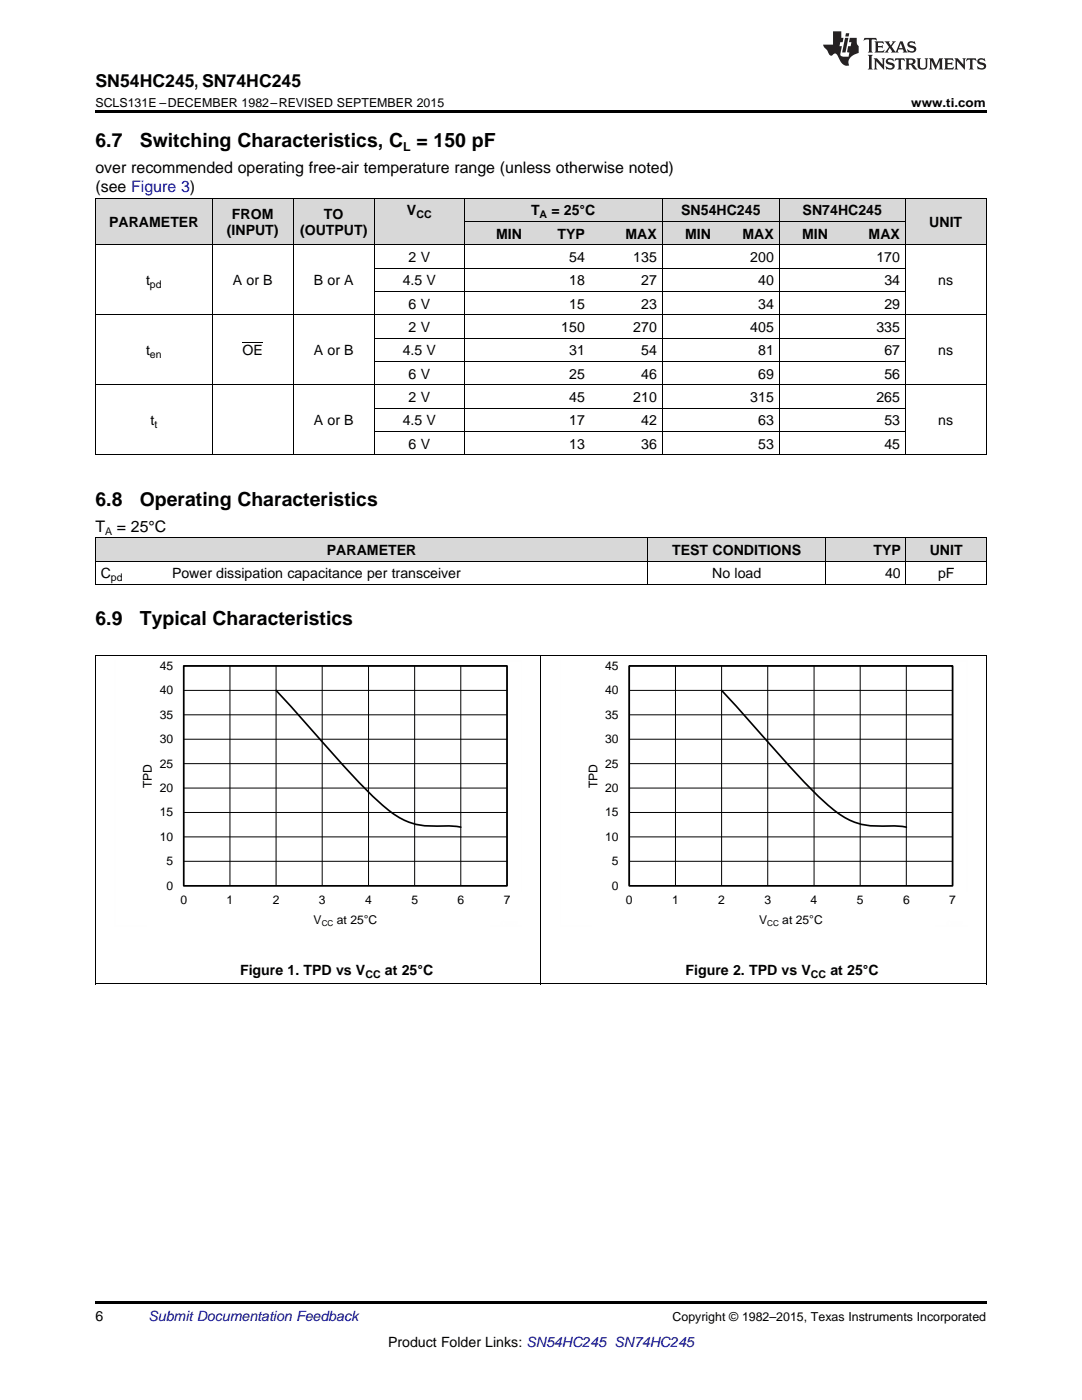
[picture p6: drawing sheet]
<svg xmlns="http://www.w3.org/2000/svg" width="216mm" height="279mm" viewBox="0 0 216 279" stroke-linecap="round" stroke-linejoin="round" font-family="sans-serif">
<defs><g id="words">
<g font-size="3.9">
<text x="19" y="29.3">6.7</text>
<text x="27.9" y="29.3">Switching Characteristics, C = 150 pF</text>
<text x="19" y="101">6.8</text>
<text x="27.9" y="101">Operating Characteristics</text>
<text x="19" y="124.8">6.9</text>
<text x="27.9" y="124.8">Typical Characteristics</text>
</g>
<text font-size="3.5" x="19" y="17.3">SN54HC245, SN74HC245</text>
<g font-size="3.2">
<text x="19" y="34.4">over recommended operating free-air temperature range (unless otherwise noted)</text>
<text x="19" y="38.3">(see Figure 3)</text>
<text x="19" y="106.1">T</text>
<text x="23.3" y="106.1">= 25°C</text>
</g>
<g font-size="2.8">
<text x="21.8" y="45.3">PARAMETER</text>
<text x="45.3" y="46.9">(INPUT)</text>
<text x="46.3" y="43.7">FROM</text>
<text x="59.9" y="46.9">(OUTPUT)</text>
<text x="64.6" y="43.7">TO</text>
<text x="81.2" y="43">V</text>
<text x="99" y="47.6">MIN</text>
<text x="106" y="43">T</text>
<text x="110" y="43">= 25°C</text>
<text x="111.2" y="47.6">TYP</text>
<text x="124.8" y="47.6">MAX</text>
<text x="135.9" y="43">SN54HC245</text>
<text x="136.7" y="47.6">MIN</text>
<text x="148.2" y="47.6">MAX</text>
<text x="160.1" y="47.6">MIN</text>
<text x="160.2" y="43">SN74HC245</text>
<text x="173.3" y="47.6">MAX</text>
<text x="185.4" y="45.3">UNIT</text>
<text x="81.5" y="52.3">2 V</text>
<text x="113.6" y="52.3">54</text>
<text x="126.4" y="52.3">135</text>
<text x="149.7" y="52.3">200</text>
<text x="174.9" y="52.3">170</text>
<text x="29.1" y="56.9">t</text>
<text x="46.5" y="56.9">A or B</text>
<text x="62.6" y="56.9">B or A</text>
<text x="80.4" y="56.9">4.5 V</text>
<text x="113.6" y="56.9">18</text>
<text x="128" y="56.9">27</text>
<text x="151.3" y="56.9">40</text>
<text x="176.5" y="56.9">34</text>
<text x="187.2" y="56.9">ns</text>
<text x="81.5" y="61.6">6 V</text>
<text x="113.6" y="61.6">15</text>
<text x="128" y="61.6">23</text>
<text x="151.3" y="61.6">34</text>
<text x="176.5" y="61.6">29</text>
<text x="29.1" y="70.9">t</text>
<text x="48.4" y="70.9">OE</text>
<text x="62.6" y="70.9">A or B</text>
<text x="80.4" y="70.9">4.5 V</text>
<text x="81.5" y="66.3">2 V</text>
<text x="112" y="66.3">150</text>
<text x="113.6" y="70.9">31</text>
<text x="126.4" y="66.3">270</text>
<text x="128" y="70.9">54</text>
<text x="149.7" y="66.3">405</text>
<text x="151.3" y="70.9">81</text>
<text x="174.9" y="66.3">335</text>
<text x="176.5" y="70.9">67</text>
<text x="187.2" y="70.9">ns</text>
<text x="81.5" y="75.6">6 V</text>
<text x="113.6" y="75.6">25</text>
<text x="128" y="75.6">46</text>
<text x="151.3" y="75.6">69</text>
<text x="176.5" y="75.6">56</text>
<text x="81.5" y="80.2">2 V</text>
<text x="113.6" y="80.2">45</text>
<text x="126.4" y="80.2">210</text>
<text x="149.7" y="80.2">315</text>
<text x="174.9" y="80.2">265</text>
<text x="30" y="84.9">t</text>
<text x="62.6" y="84.9">A or B</text>
<text x="80.4" y="84.9">4.5 V</text>
<text x="81.5" y="89.5">6 V</text>
<text x="113.6" y="84.9">17</text>
<text x="113.6" y="89.5">13</text>
<text x="128" y="84.9">42</text>
<text x="128" y="89.5">36</text>
<text x="151.3" y="84.9">63</text>
<text x="151.3" y="89.5">53</text>
<text x="176.5" y="84.9">53</text>
<text x="176.5" y="89.5">45</text>
<text x="187.2" y="84.9">ns</text>
<text x="65.2" y="110.8">PARAMETER</text>
<text x="134.1" y="110.8">TEST CONDITIONS</text>
<text x="174.3" y="110.8">TYP</text>
<text x="185.5" y="110.8">UNIT</text>
<text x="20.1" y="115.4">C</text>
<text x="34.3" y="115.4">Power dissipation capacitance per transceiver</text>
<text x="142.1" y="115.4">No load</text>
<text x="176.6" y="115.4">40</text>
<text x="187.2" y="115.4">pF</text>
<text x="47.9" y="194.7">Figure 1. TPD vs V</text>
<text x="76.8" y="194.7">at 25°C</text>
<text x="136.8" y="194.7">Figure 2. TPD vs V</text>
<text x="165.7" y="194.7">at 25°C</text>
<text x="19" y="263.6">6</text>
<text x="77.4" y="268.9">Product Folder Links: SN54HC245 SN74HC245</text>
</g>
<text font-size="2.8" fill="#0000c8" x="29.6" y="263.6">Submit Documentation Feedback</text>
<g font-size="2.5">
<text x="19" y="21.4">SCLS131E –DECEMBER 1982–REVISED SEPTEMBER 2015</text>
<text x="181.8" y="21.4">www.ti.com</text>
<text x="80.4" y="30.1">L</text>
<text x="134.2" y="263.6">Copyright © 1982–2015, Texas Instruments Incorporated</text>
</g>
<g font-size="2.4">
<text x="31.9" y="133.7">45</text>
<text x="120.8" y="133.7">45</text>
<text x="31.9" y="143.4">35</text>
<text x="31.9" y="138.6">40</text>
<text x="120.8" y="143.4">35</text>
<text x="120.8" y="138.6">40</text>
<text x="31.9" y="148.3">30</text>
<text x="120.8" y="148.3">30</text>
<text x="31.9" y="153.2">25</text>
<text x="120.8" y="153.2">25</text>
<text x="30.3" y="157.3" transform="rotate(-90 30.3 157.3)">TPD</text>
<text x="31.9" y="158.1">20</text>
<text x="119.2" y="157.3" transform="rotate(-90 119.2 157.3)">TPD</text>
<text x="120.8" y="158.1">20</text>
<text x="31.9" y="167.8">10</text>
<text x="31.9" y="162.9">15</text>
<text x="120.8" y="167.8">10</text>
<text x="120.8" y="162.9">15</text>
<text x="33.2" y="172.7">5</text>
<text x="122.1" y="172.7">5</text>
<text x="33.2" y="177.6">0</text>
<text x="122.1" y="177.6">0</text>
<text x="36" y="180.5">0</text>
<text x="45.2" y="180.5">1</text>
<text x="54.4" y="180.5">2</text>
<text x="62.6" y="184.3">V</text>
<text x="63.6" y="180.5">3</text>
<text x="67.2" y="184.3">at 25°C</text>
<text x="72.9" y="180.5">4</text>
<text x="82.1" y="180.5">5</text>
<text x="91.3" y="180.5">6</text>
<text x="100.5" y="180.5">7</text>
<text x="124.9" y="180.5">0</text>
<text x="134.1" y="180.5">1</text>
<text x="143.3" y="180.5">2</text>
<text x="151.5" y="184.3">V</text>
<text x="152.5" y="180.5">3</text>
<text x="156.1" y="184.3">at 25°C</text>
<text x="161.8" y="180.5">4</text>
<text x="171" y="180.5">5</text>
<text x="180.2" y="180.5">6</text>
<text x="189.4" y="180.5">7</text>
</g>
<g font-size="2.1">
<text x="83.1" y="43.5">CC</text>
<text x="107.7" y="43.5">A</text>
<text x="29.9" y="57.5">pd</text>
<text x="29.9" y="71.5">en</text>
<text x="30.8" y="85.4">t</text>
<text x="21" y="106.8">A</text>
<text x="22.1" y="116">pd</text>
<text x="72.9" y="195.2">CC</text>
<text x="161.8" y="195.2">CC</text>
</g>
<g font-size="1.6">
<text x="64.2" y="184.9">CC</text>
<text x="153.1" y="184.9">CC</text>
</g>
</g></defs>
<g fill="#d8d8d8">
<path d="M19 107.4h14.3v4.6h-14.3z"/>
<path d="M33.3 107.4h96v4.6h-96z"/>
<path d="M129.3 107.4h35.5v4.6h-35.5z"/>
<path d="M164.8 107.4h16v4.6h-16z"/>
<path d="M180.8 107.4h16v4.6h-16z"/>
<path d="M19 39.6h23.4v9.3h-23.4z"/>
<path d="M42.4 39.6h16.1v9.3h-16.1z"/>
<path d="M58.5 39.6h16.2v9.3h-16.2z"/>
<path d="M74.7 39.6h18v9.3h-18z"/>
<path d="M92.7 44.2h12.5v4.7h-12.5z"/>
<path d="M105.2 44.2h12.6v4.7h-12.6z"/>
<path d="M117.8 44.2h14.4v4.7h-14.4z"/>
<path d="M132.2 44.2h10.7v4.7h-10.7z"/>
<path d="M142.9 44.2h12.6v4.7h-12.6z"/>
<path d="M155.5 44.2h10.8v4.7h-10.8z"/>
<path d="M166.3 44.2h14.4v4.7h-14.4z"/>
<path d="M180.7 39.6h16.1v9.3h-16.1z"/>
<path d="M92.7 39.6h12.5v4.6h-12.5z"/>
<path d="M105.2 39.6h12.6v4.6h-12.6z"/>
<path d="M117.8 39.6h14.4v4.6h-14.4z"/>
<path d="M132.2 39.6h10.7v4.6h-10.7z"/>
<path d="M142.9 39.6h12.6v4.6h-12.6z"/>
<path d="M155.5 39.6h10.8v4.6h-10.8z"/>
<path d="M166.3 39.6h14.4v4.6h-14.4z"/>
</g>
<g fill="#000">
<path d="M19 22h177.8v.5h-177.8zM19 90.8h.2zM58.4 90.8h.1zM74.6 90.8h.1zM92.6 90.8h.1zM105.1 90.8h.1zM117.7 90.8h.1zM132.1 90.8h.1zM142.8 90.8h.1zM155.4 90.8h.1zM166.2 90.8h.1zM180.6 90.8h.1z"/>
<path d="M196.7 90.8h.1zM19 259.7h177.8v.5h-177.8z"/>
</g>
<g fill="none" stroke="#000" stroke-width=".2">
<path d="M19 39.5h177.8M19.1 39.5v51.3M42.3 39.5v51.3M58.5 39.5v51.3M74.7 39.5v51.3M92.6 39.5v51.3M132.1 39.5v51.3M155.5 39.5v51.3M180.6 39.5v51.3M196.8 39.5v51.3M19 48.8h177.8M74.7 58.2h106"/>
<path d="M74.7 53.5h106M92.7 44.2h88M19 76.8h177.8M19 62.8h177.8M74.7 72.1h106M74.7 67.5h106M19 90.8h177.8M74.7 86.1h106M74.7 81.4h106M19 116.6h177.8M19 112h177.8M19 107.3h177.8"/>
<path d="M19.1 107.4v9.3M129.2 107.4v9.3M164.8 107.4v9.3M180.8 107.4v9.3M196.8 107.4v9.3M19 130.7h177.8M19.1 130.7v65.7M36.6 132.9h64.6v43.9h-64.6zM36.6 137.8h64.6M45.9 132.9v43.9M55.1 132.9v43.9M64.3 132.9v43.9"/>
<path d="M73.5 132.9v43.9M82.7 132.9v43.9M91.9 132.9v43.9M107.9 130.7v65.7M125.5 132.9h64.6v43.9h-64.6zM125.5 137.8h64.6M134.8 132.9v43.9M144 132.9v43.9M153.2 132.9v43.9M162.4 132.9v43.9M171.6 132.9v43.9M180.8 132.9v43.9"/>
<path d="M196.8 130.7v65.7M36.6 157.3h64.6M36.6 152.4h64.6M36.6 147.5h64.6M36.6 142.7h64.6M125.5 157.3h64.6M125.5 152.4h64.6M125.5 147.5h64.6M125.5 142.7h64.6M36.6 171.9h64.6M36.6 167h64.6M36.6 162.1h64.6"/>
<path d="M125.5 171.9h64.6M125.5 167h64.6M125.5 162.1h64.6M19 196.4h177.8"/>
</g>
<path d="M36.7 132.9h64.5v43.9h-64.5zM55.1 137.8l9.4 10.4a115.1 115.1 0 0 0 13.6 14 13.5 13.5 0 0 0 9.6 2.7l2.1-.1 2.2 .3M125.6 132.9h64.5v43.9h-64.5zM144 137.8l9.4 10.4a115.1 115.1 0 0 0 13.6 14 13.5 13.5 0 0 0 9.6 2.7l2.1-.1 2.2 .3" fill="none" stroke="#000" stroke-width=".33"/>
<path d="M22.9 131.8v53.1M35.4 131.8h68.7M104.1 131.8v46.1M111.8 131.8v53.1M124.3 131.8h68.7M193 131.8v46.1M22.9 184.9h6.3M97.8 184.9h6.3M111.8 184.9h6.3M186.7 184.9h6.3" fill="none" stroke="#fefefe" stroke-width=".2" stroke-dasharray=".4 .1" stroke-linecap="butt"/>
<g fill="#231f20">
<path d="M172.5 7.6l-.1 .5 .4-.2h.6v.1v2.1l-.2 .4h.9l-.2-.4v-2.1l.1-.1h.5l.5 .2-.2-.5zM174.5 8.3l.2 .3v1.5l-.2 .4h1.8l.2-.6a1.04 1.04 0 0 1-1.3 .2v-.7h.6l.3 .2v-.6l-.3 .2h-.6v-.6l.8-.1 .4 .3-.2-.5zM176.5 8.3l.9 1.1-.9 1.1h.8l-.2-.2 .4-.7 .5 .7-.2 .2h1.5l-.2-.2 .2-.4h.9l.1 .4-.2 .2h1l-.3-.3-.7-1.9h-.5l-.9 2-.8-1 .9-1h-.8l.1 .3-.4 .5-.3-.6 .1-.2zM179.7 8.6l.4 1h-.7zM181.3 8.4a.63 .63 0 0 0-.2 .7 .63 .63 0 0 0 .6 .4l.6 .2 .1 .2a.75 .75 0 0 1-.7 .4 .75 .75 0 0 1-.6-.5l.1 .7 .1-.1a1.11 1.11 0 0 0 1.5-.6 1.13 1.13 0 0 0-1.2-.8l-.1-.4a1.04 1.04 0 0 1 1.2 .2l-.2-.5-.2 .1-.4-.2zM173.2 10.9l.2 .4v2.2l-.2 .4h1l-.3-.4v-2.2l.3-.4zM174.3 11.6l.3 .4v1.5l-.3 .4h.8l-.2-.4v-1.3l1.5 1.7v-1.9l.2-.4h-.7l.2 .4v.9l-1.1-1.3zM177 11.8a.62 .62 0 0 0-.2 .7 .62 .62 0 0 0 .6 .4l.6 .1 .1 .3a.76 .76 0 0 1-.7 .3 .76 .76 0 0 1-.7-.4l.2 .7 .1-.1a1.11 1.11 0 0 0 1.5-.6 1.13 1.13 0 0 0-1.2-.8l-.1-.4a1.04 1.04 0 0 1 1.2 .2l-.2-.6-.2 .1-.5-.1zM178.7 11.6l-.2 .6a.61 .61 0 0 1 .8-.3v1.6l-.2 .4h.9l-.2-.4v-1.6a.63 .63 0 0 1 .7 .3l-.1-.6zM180.6 11.6l.3 .4v1.5l-.3 .4h1l-.2-.2-.1-.8 .6 .2a.76 .76 0 0 0 1.2 .7l-1-1a.58 .58 0 0 0 .6-.5 .58 .58 0 0 0-.5-.6zM181.4 11.9h.1a.45 .45 0 0 1 .5 .1 .45 .45 0 0 1 .1 .5l-.8 .2zM182.9 11.6l.2 .2a2.17 2.17 0 0 0 .3 1.9 .99 .99 0 0 0 1.6-.6v-1.1l.2-.4h-.7l.2 .2a1.92 1.92 0 0 1-.2 1.8 .6 .6 0 0 1-.9-.5v-1.1l.2-.4zM185.4 11.6l.2 .4v1.5l-.2 .4h.7l-.2-.4v-1.4l.8 1.8 .8-1.8v1.4l-.2 .4h.9l-.2-.4v-1.5l.2-.4h-.8l-.6 1.5-.6-1.5zM188.4 11.6l.2 .4v1.5l-.2 .4h1.8l.1-.6a1.04 1.04 0 0 1-1.2 .1v-.6h.5l.4 .2v-.6l-.4 .2h-.5v-.7h.8l.3 .3-.1-.6zM190.5 11.6l.2 .4v1.5l-.2 .4h.7l-.2-.4v-1.3l1.5 1.7v-1.9l.2-.4h-.7l.2 .4v.9l-1.1-1.3zM192.9 11.6l-.1 .6a.61 .61 0 0 1 .7-.3l.1 1.6-.3 .4h1l-.3-.4 .1-1.6a.63 .63 0 0 1 .7 .3l-.1-.6zM195.2 11.8a.62 .62 0 0 0-.2 .7 .62 .62 0 0 0 .6 .4l.6 .1 .1 .3a.76 .76 0 0 1-.7 .3 .76 .76 0 0 1-.6-.4l.1 .7 .1-.1a1.11 1.11 0 0 0 1.6-.6 1.13 1.13 0 0 0-1.3-.8l-.1-.4a1.04 1.04 0 0 1 1.2 .2l-.1-.6-.2 .1-.5-.1z"/>
<path d="M166.2 6.3v2.6h-1.9v.4l.8 .9a.91 .91 0 0 0 1 .8 .56 .56 0 0 1 .5-.3 .56 .56 0 0 1 .5 .3l.4 .8a1.53 1.53 0 0 0 1.9 1.2 1.54 1.54 0 0 1 1-2.1l.9-.3v-1.4a1.52 1.52 0 0 1-.4-1.6h-1.3l-.2 .8h.5l-.2 .8h-.5l-.1 1v.2l.4 .1-.2 .8a1.93 1.93 0 0 1-1.6-.3l.3-1.8h-.5l.2-.8h.4l.2-.8h-.4v-1.3zM168.6 7.6l-.6 2.9h.7l.6-2.9zM168.8 6.6l-.1 .7h.6l.2-.7z"/>
</g>
<path d="M48.4 68.4h4.1" fill="none" stroke="#000" stroke-width=".2"/>
<use href="#words"/>
</svg>
